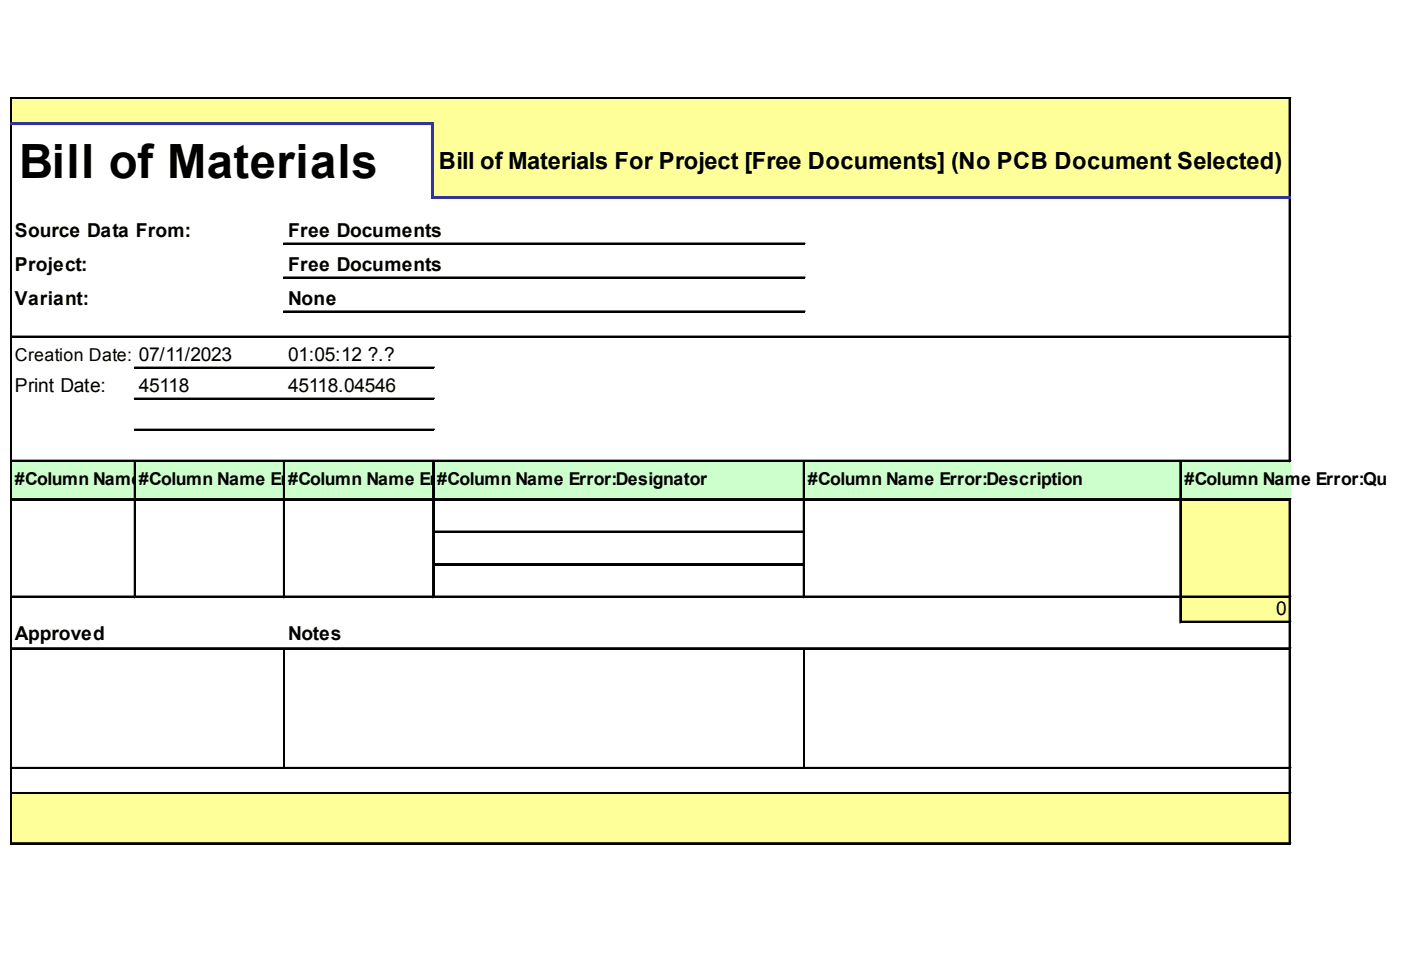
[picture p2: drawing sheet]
<svg xmlns="http://www.w3.org/2000/svg" width="289mm" height="200mm" viewBox="0 0 289 200" stroke-linecap="round" stroke-linejoin="round" font-family="sans-serif">
<defs><g id="words">
<text font-size="9.7" x="4" y="36.7">Bill of Materials</text>
<text font-size="4.9" x="90.5" y="34.8">Bill of Materials For Project [Free Documents] (No PCB Document Selected)</text>
<g font-size="4">
<text x="3.1" y="48.9">Source Data From:</text>
<text x="59.4" y="48.9">Free Documents</text>
<text x="3.1" y="55.9">Project:</text>
<text x="59.4" y="55.9">Free Documents</text>
<text x="3.1" y="62.9">Variant:</text>
<text x="59.4" y="62.9">None</text>
<text x="59.4" y="74.5">01:05:12 ?.?</text>
<text x="3.1" y="80.9">Print Date:</text>
<text x="28.6" y="80.9">45118</text>
<text x="59.4" y="80.9">45118.04546</text>
<text x="263.2" y="126.8">0</text>
<text x="3.1" y="132">Approved</text>
<text x="59.4" y="132">Notes</text>
</g>
<g font-size="3.7">
<text x="3.1" y="74.5">Creation Date: 07/11/2023</text>
<text x="3.1" y="100.1">#Column Name#Errlumnotpme</text>
<text x="30.8" y="100.1">Coor:Fo NarintEr</text>
<text x="59.4" y="100.1">#Column Name Er</text>
<text x="59.4" y="100.1">ror:Comment</text>
<text x="90.2" y="100.1">#Column Name Error:Designator</text>
<text x="90.2" y="100.1">ror:LibRef</text>
<text x="166.6" y="100.1">#Column Name Error:Description</text>
<text x="244.3" y="100.1">#Column Name Error:Quan</text>
</g>
</g></defs>
<g fill="#ff9">
<path d="M2.4 20.3h263.8v5.5h-263.8z"/>
<path d="M89.3 25.5h176.9v15.5h-176.9z"/>
</g>
<path d="M2.4 94.9h263.8v8.3h-263.8z" fill="#cfc"/>
<g fill="#ff9">
<path d="M243.4 102.9h22.8v7h-22.8z"/>
<path d="M243.4 109.6h22.8v7h-22.8z"/>
<path d="M243.4 116.3h22.8v7h-22.8z"/>
<path d="M243.4 123h22.8v5.4h-22.8z"/>
<path d="M2.4 163.5h263.8v10.6h-263.8z"/>
</g>
<path d="M2.2 20v5.2M2.3 20v5.2M265.9 20.3v20.1M266 20.3v20.1" fill="none" stroke="#000" stroke-width=".3"/>
<path d="M88.9 25.8h.7v15.2h-.7z" fill="#339"/>
<g fill="none" stroke="#000" stroke-width=".3">
<path d="M2.2 25.8v148.3M2.3 25.8v148.3M2.5 20h263.7M2.5 20.2h263.7M265.9 41v54.2M266 41v54.2M27.7 95.2v28.1M27.9 95.2v28.1M58.5 95.2v28.1M58.6 95.2v28.1M89.3 95.2v28.1M89.4 95.2v28.1"/>
<path d="M165.7 95.2v28.1M165.8 95.2v28.1M243.4 95.2v33.2M243.5 95.2v33.2M265.9 103.2v70.9M266 103.2v70.9M58.6 133.9v24.4M165.8 133.9v24.4"/>
</g>
<g fill="#339">
<path d="M2.2 25.2h87.4v.6h-87.4z"/>
<path d="M89.6 40.4h176.6v.6h-176.6z"/>
</g>
<g fill="none" stroke="#000" stroke-width=".3">
<path d="M58.5 50.2h107.5M58.5 50.3h107.5M58.5 57.2h107.5M58.5 57.3h107.5M2.5 69.3h263.7M2.5 69.5h263.7M27.7 75.7h61.9M27.7 75.9h61.9M58.5 64.2h107.5M58.5 64.3h107.5M2.5 94.9h263.7M2.5 95.1h263.7"/>
<path d="M27.7 82.1h61.9M27.7 82.3h61.9M27.7 88.5h61.9M27.7 88.7h61.9M2.5 102.9h263.7M2.5 103h263.7M89.6 109.6h76.1M89.6 109.7h76.1M89.6 116.3h76.1M89.6 116.4h76.1M2.5 123h263.7M2.5 123.1h263.7"/>
<path d="M2.5 133.6h263.7M2.5 133.8h263.7M243.7 128.1h22.5M243.7 128.3h22.5M2.5 158.3h263.7M2.5 158.4h263.7M2.5 163.5h263.7M2.5 163.6h263.7M2.5 173.8h263.7M2.5 174h263.7"/>
</g>
<use href="#words"/>
</svg>
